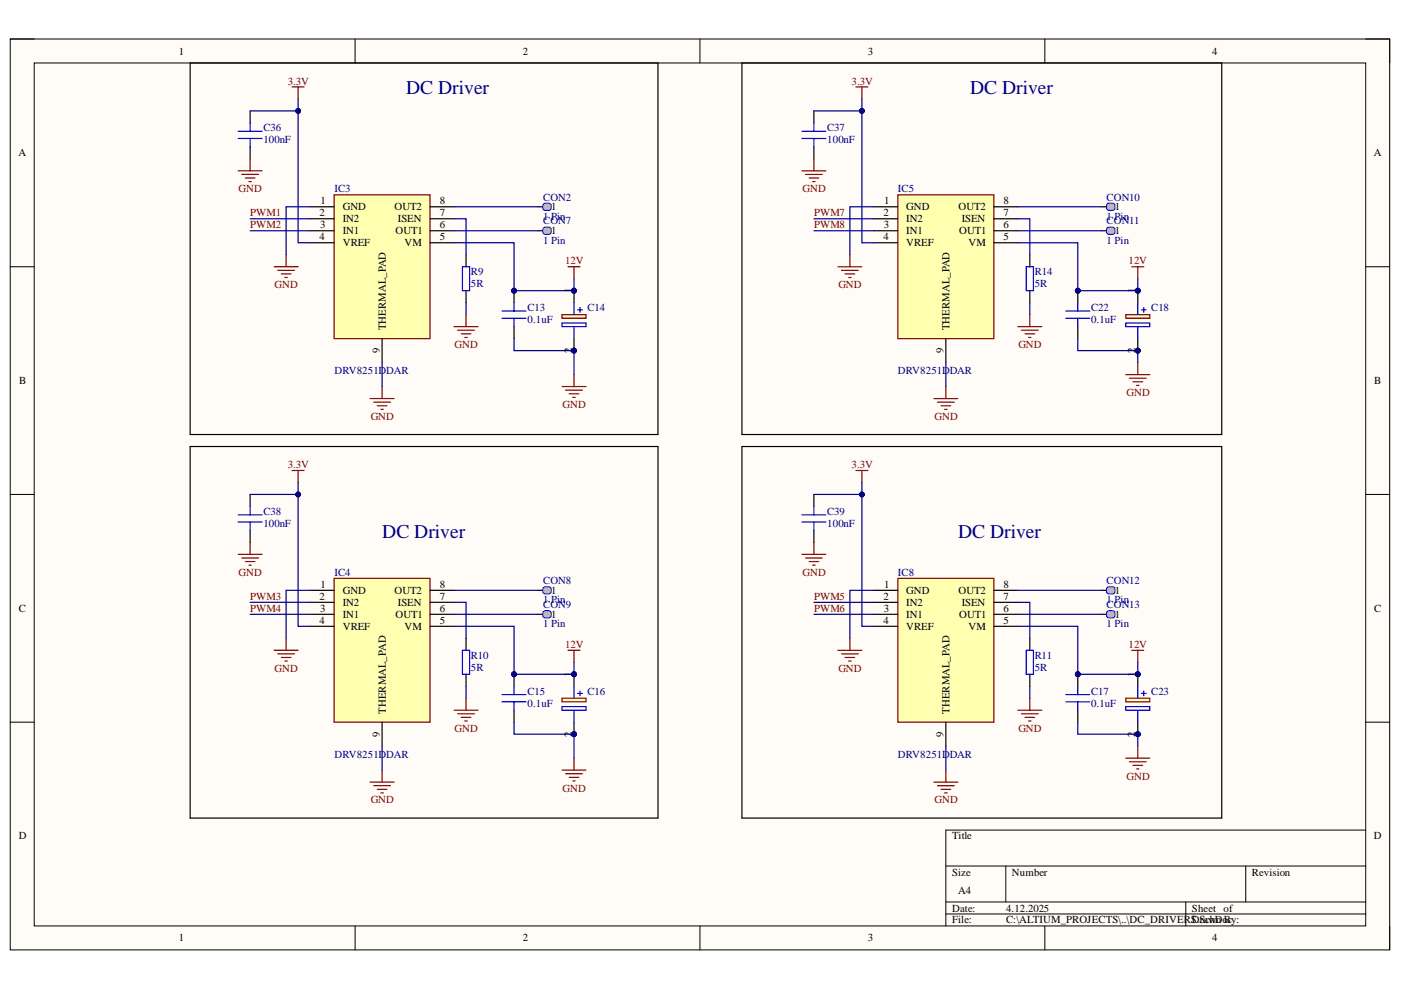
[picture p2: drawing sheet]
<svg xmlns="http://www.w3.org/2000/svg" width="297mm" height="210mm" viewBox="0 0 297 210" stroke-linecap="round" stroke-linejoin="round" font-family="sans-serif">
<defs><g id="words">
<g font-size="4.1" fill="#000080">
<text x="86.1" y="20">DC Driver</text>
<text x="205.7" y="20">DC Driver</text>
<text x="81.1" y="114">DC Driver</text>
<text x="203.1" y="114">DC Driver</text>
</g>
<g font-size="2.3">
<text x="37.9" y="11.6">1</text>
<text x="110.8" y="11.6">2</text>
<text x="184" y="11.6">3</text>
<text x="257" y="11.6">4</text>
<text x="3.9" y="33.1">A</text>
<text x="291.3" y="33.1">A</text>
<text x="67.8" y="45.8">2</text>
<text x="67.9" y="43.3">1</text>
<text x="72.7" y="44.6">GND</text>
<text x="72.7" y="47.1">IN2</text>
<text x="83.7" y="44.6">OUT2</text>
<text x="84.4" y="47.1">ISEN</text>
<text x="93.2" y="43.3">8</text>
<text x="93.2" y="45.8">7</text>
<text x="116.8" y="44.6">1</text>
<text x="187.3" y="45.8">2</text>
<text x="187.5" y="43.3">1</text>
<text x="192.1" y="44.6">GND</text>
<text x="192.1" y="47.1">IN2</text>
<text x="203.2" y="44.6">OUT2</text>
<text x="203.9" y="47.1">ISEN</text>
<text x="212.8" y="43.3">8</text>
<text x="212.8" y="45.8">7</text>
<text x="236.4" y="44.6">1</text>
<text x="67.8" y="51">4</text>
<text x="67.9" y="48.4">3</text>
<text x="72.7" y="49.7">IN1</text>
<text x="72.7" y="52.2">VREF</text>
<text x="83.8" y="49.7">OUT1</text>
<text x="85.8" y="52.2">VM</text>
<text x="93.2" y="48.4">6</text>
<text x="93.2" y="51">5</text>
<text x="116.8" y="49.7">1</text>
<text x="187.3" y="51">4</text>
<text x="187.4" y="48.4">3</text>
<text x="192.1" y="49.7">IN1</text>
<text x="192.1" y="52.2">VREF</text>
<text x="203.4" y="49.7">OUT1</text>
<text x="205.3" y="52.2">VM</text>
<text x="212.8" y="48.4">6</text>
<text x="212.8" y="51">5</text>
<text x="236.4" y="49.7">1</text>
<text x="121.2" y="62.1" transform="rotate(-90 121.2 62.1)">1</text>
<text x="240.7" y="62.1" transform="rotate(-90 240.7 62.1)">1</text>
<text x="81.8" y="70" transform="rotate(-90 81.8 70)">THERMAL_PAD</text>
<text x="201.3" y="70" transform="rotate(-90 201.3 70)">THERMAL_PAD</text>
<text x="80.5" y="74.9" transform="rotate(-90 80.5 74.9)">9</text>
<text x="121.2" y="74.9" transform="rotate(-90 121.2 74.9)">2</text>
<text x="200" y="74.9" transform="rotate(-90 200 74.9)">9</text>
<text x="240.7" y="74.9" transform="rotate(-90 240.7 74.9)">2</text>
<text x="4.1" y="81.4">B</text>
<text x="291.4" y="81.4">B</text>
<text x="67.9" y="124.6">1</text>
<text x="72.7" y="125.9">GND</text>
<text x="83.7" y="125.9">OUT2</text>
<text x="93.2" y="124.6">8</text>
<text x="116.8" y="125.9">1</text>
<text x="187.5" y="124.6">1</text>
<text x="192.1" y="125.9">GND</text>
<text x="203.2" y="125.9">OUT2</text>
<text x="212.8" y="124.6">8</text>
<text x="236.4" y="125.9">1</text>
<text x="4" y="129.7">C</text>
<text x="67.8" y="127.2">2</text>
<text x="67.9" y="129.7">3</text>
<text x="72.7" y="128.4">IN2</text>
<text x="72.7" y="131">IN1</text>
<text x="83.8" y="131">OUT1</text>
<text x="84.4" y="128.4">ISEN</text>
<text x="93.2" y="127.2">7</text>
<text x="93.2" y="129.7">6</text>
<text x="116.8" y="131">1</text>
<text x="187.3" y="127.2">2</text>
<text x="187.4" y="129.7">3</text>
<text x="192.1" y="128.4">IN2</text>
<text x="192.1" y="131">IN1</text>
<text x="203.4" y="131">OUT1</text>
<text x="203.9" y="128.4">ISEN</text>
<text x="212.8" y="127.2">7</text>
<text x="212.8" y="129.7">6</text>
<text x="236.4" y="131">1</text>
<text x="291.4" y="129.7">C</text>
<text x="67.8" y="132.2">4</text>
<text x="72.7" y="133.5">VREF</text>
<text x="85.8" y="133.5">VM</text>
<text x="93.2" y="132.2">5</text>
<text x="187.3" y="132.2">4</text>
<text x="192.1" y="133.5">VREF</text>
<text x="205.3" y="133.5">VM</text>
<text x="212.8" y="132.2">5</text>
<text x="121.2" y="143.5" transform="rotate(-90 121.2 143.5)">1</text>
<text x="240.7" y="143.5" transform="rotate(-90 240.7 143.5)">1</text>
<text x="81.8" y="151.3" transform="rotate(-90 81.8 151.3)">THERMAL_PAD</text>
<text x="201.3" y="151.3" transform="rotate(-90 201.3 151.3)">THERMAL_PAD</text>
<text x="80.5" y="156.2" transform="rotate(-90 80.5 156.2)">9</text>
<text x="121.2" y="156.2" transform="rotate(-90 121.2 156.2)">2</text>
<text x="200" y="156.2" transform="rotate(-90 200 156.2)">9</text>
<text x="240.7" y="156.2" transform="rotate(-90 240.7 156.2)">2</text>
<text x="4" y="178">D</text>
<text x="201.9" y="178">Title</text>
<text x="291.3" y="178">D</text>
<text x="201.9" y="185.7">Size</text>
<text x="214.6" y="185.7">Number</text>
<text x="265.4" y="185.7">Revision</text>
<text x="203.1" y="189.5">A4</text>
<text x="201.9" y="193.3">Date:</text>
<text x="201.9" y="195.8">File:</text>
<text x="213.3" y="193.3">4.12.2025</text>
<text x="213.3" y="195.8">C:\ALTIUM_PROJECTS\..\DC_DRIVERS.SchDoc</text>
<text x="252.7" y="193.3">Sheet of</text>
<text x="252.7" y="195.8">Drawn By:</text>
<text x="37.9" y="199.6">1</text>
<text x="110.8" y="199.6">2</text>
<text x="184" y="199.6">3</text>
<text x="257" y="199.6">4</text>
</g>
<g font-size="2.3" fill="#800000">
<text x="61" y="17.9">3.3V</text>
<text x="180.6" y="17.9">3.3V</text>
<text x="50.6" y="40.7">GND</text>
<text x="170.1" y="40.7">GND</text>
<text x="53" y="45.8">PWM1</text>
<text x="172.6" y="45.8">PWM7</text>
<text x="53" y="48.4">PWM2</text>
<text x="172.6" y="48.4">PWM8</text>
<text x="119.8" y="56">12V</text>
<text x="239.3" y="56">12V</text>
<text x="58.2" y="61.1">GND</text>
<text x="177.8" y="61.1">GND</text>
<text x="96.4" y="73.8">GND</text>
<text x="215.9" y="73.8">GND</text>
<text x="238.8" y="83.9">GND</text>
<text x="78.6" y="89">GND</text>
<text x="119.3" y="86.5">GND</text>
<text x="198.1" y="89">GND</text>
<text x="61" y="99.3">3.3V</text>
<text x="180.6" y="99.3">3.3V</text>
<text x="50.6" y="122.1">GND</text>
<text x="170.1" y="122.1">GND</text>
<text x="53" y="127.2">PWM3</text>
<text x="53" y="129.7">PWM4</text>
<text x="172.6" y="127.2">PWM5</text>
<text x="172.6" y="129.7">PWM6</text>
<text x="119.8" y="137.4">12V</text>
<text x="239.3" y="137.4">12V</text>
<text x="58.2" y="142.5">GND</text>
<text x="177.8" y="142.5">GND</text>
<text x="96.4" y="155.1">GND</text>
<text x="215.9" y="155.1">GND</text>
<text x="119.3" y="167.8">GND</text>
<text x="238.8" y="165.3">GND</text>
<text x="78.6" y="170.4">GND</text>
<text x="198.1" y="170.4">GND</text>
</g>
<g font-size="2.3" fill="#000080">
<text x="55.8" y="27.8">C36</text>
<text x="175.4" y="27.8">C37</text>
<text x="55.8" y="30.3">100nF</text>
<text x="175.4" y="30.3">100nF</text>
<text x="70.9" y="40.7">IC3</text>
<text x="190.4" y="40.7">IC5</text>
<text x="115.1" y="42.5">CON2</text>
<text x="115.1" y="46.6">1 Pin</text>
<text x="115.1" y="47.6">CON7</text>
<text x="234.6" y="42.5">CON10</text>
<text x="234.6" y="46.6">1 Pin</text>
<text x="234.6" y="47.6">CON11</text>
<text x="115.1" y="51.7">1 Pin</text>
<text x="234.6" y="51.7">1 Pin</text>
<text x="99.8" y="58.3">R9</text>
<text x="219.4" y="58.3">R14</text>
<text x="99.8" y="60.9">5R</text>
<text x="111.8" y="65.9">C13</text>
<text x="124.5" y="65.9">C14</text>
<text x="219.4" y="60.9">5R</text>
<text x="231.3" y="65.9">C22</text>
<text x="244.1" y="65.9">C18</text>
<text x="111.8" y="68.5">0.1uF</text>
<text x="231.3" y="68.5">0.1uF</text>
<text x="70.9" y="79.4">DRV8251DDAR</text>
<text x="190.4" y="79.4">DRV8251DDAR</text>
<text x="55.8" y="109.1">C38</text>
<text x="55.8" y="111.7">100nF</text>
<text x="175.4" y="109.1">C39</text>
<text x="175.4" y="111.7">100nF</text>
<text x="70.9" y="122.1">IC4</text>
<text x="115.1" y="123.9">CON8</text>
<text x="190.4" y="122.1">IC8</text>
<text x="234.6" y="123.9">CON12</text>
<text x="115.1" y="127.9">1 Pin</text>
<text x="115.1" y="128.9">CON9</text>
<text x="234.6" y="127.9">1 Pin</text>
<text x="234.6" y="128.9">CON13</text>
<text x="115.1" y="133">1 Pin</text>
<text x="234.6" y="133">1 Pin</text>
<text x="99.8" y="139.7">R10</text>
<text x="99.8" y="142.2">5R</text>
<text x="219.4" y="139.7">R11</text>
<text x="219.4" y="142.2">5R</text>
<text x="111.8" y="147.3">C15</text>
<text x="111.8" y="149.8">0.1uF</text>
<text x="124.5" y="147.3">C16</text>
<text x="231.3" y="147.3">C17</text>
<text x="231.3" y="149.8">0.1uF</text>
<text x="244.1" y="147.3">C23</text>
<text x="70.9" y="160.7">DRV8251DDAR</text>
<text x="190.4" y="160.7">DRV8251DDAR</text>
</g>
</g></defs>
<path d="M2.2 8.3h292.4v193.1h-292.4z" fill-rule="evenodd" fill="#fffcf8"/>
<path d="M2.2 8.3h292.4v193.1h-292.4z" fill="none" stroke="#000" stroke-width=".21"/>
<path d="M7.3 13.4h282.3v182.9h-282.3z" fill-rule="evenodd" fill="#fffcf8"/>
<g fill="none" stroke="#000" stroke-width=".21">
<path d="M2.2 8.3h5.1M7.3 13.4h282.3v182.9h-282.3zM75.3 8.3v5M148.4 8.3v5M221.5 8.3v5.1M289.6 8.3h5v5.1M2.2 56.6h5.1M289.6 56.6h5M2.2 104.8h5.1M289.6 104.8h5M2.2 153.1h5.1M289.6 153.1h5"/>
<path d="M289.6 176h-89.1v20.3M75.3 196.3v5.1M148.4 196.3v5.1M200.5 183.6h89.1M200.5 191.2h89.1M200.5 193.8h89.1M213.3 183.6v7.6M221.5 196.3v5.1M251.4 191.2v5.1M264.1 183.6v7.6M294.6 196.3v5.1"/>
</g>
<path d="M98.8 135.3v2.6M98.8 143v2.5" fill="none" stroke="#000" stroke-width=".25"/>
<path d="M98 137.9h1.6v5.1h-1.6z" fill="none" stroke="#00f" stroke-width=".25"/>
<g fill="none" stroke="#800000" stroke-width=".25">
<path d="M61.9 99.8h2.6M63.2 99.8v2.5M58.1 137.9h5.1M58.9 138.6h3.5M59.6 139.4h2.1M60.7 135.3v2.6M60.4 140.2h.5M96.3 150.6h5.1M97 151.3h3.6M97.8 152.1h2M98.6 152.9h.5M98.8 148v2.6"/>
<path d="M78.5 165.8h5M79.2 166.6h3.6M80 167.4h2M80.8 168.1h.5M81 163.3v2.5"/>
</g>
<circle cx="109" cy="143" r=".51" fill="#000080"/>
<circle cx="109" cy="143" r=".51" fill="none" stroke="#000080" stroke-width=".21"/>
<path d="M109 143v2.5" fill="none" stroke="#000" stroke-width=".25"/>
<circle cx="109" cy="143" r=".51" fill="#000080"/>
<circle cx="109" cy="143" r=".51" fill="none" stroke="#000080" stroke-width=".21"/>
<path d="M98.8 54v2.6M98.8 61.6v2.6M109 150.6v2.5" fill="none" stroke="#000" stroke-width=".25"/>
<path d="M98 56.6h1.6v5h-1.6zM106.4 148.8h5.1M106.4 147.3h5.1M109 145.5v1.8M109 148.8v1.8" fill="none" stroke="#00f" stroke-width=".25"/>
<g fill="none" stroke="#800000" stroke-width=".25">
<path d="M61.9 18.4h2.6M63.2 18.4v2.6M58.1 56.6h5.1M58.9 57.3h3.5M59.6 58.1h2.1M60.4 58.8h.5M60.7 54v2.6M96.3 69.3h5.1M97 70h3.6M97.8 70.8h2M98.6 71.5h.5M98.8 66.7v2.6"/>
<path d="M78.5 84.5h5M79.2 85.3h3.6M80 86h2M80.8 86.8h.5M81 82v2.5M120.4 137.9h2.6M121.7 137.9v2.5M119.2 163.3h5M119.9 164h3.6M120.7 164.8h2M121.4 165.6h.6M121.7 160.7v2.6"/>
</g>
<circle cx="109" cy="61.6" r=".51" fill="#000080"/>
<circle cx="109" cy="61.6" r=".51" fill="none" stroke="#000080" stroke-width=".21"/>
<path d="M109 61.6v2.6" fill="none" stroke="#000" stroke-width=".25"/>
<circle cx="109" cy="61.6" r=".51" fill="#000080"/>
<circle cx="109" cy="61.6" r=".51" fill="none" stroke="#000080" stroke-width=".21"/>
<path d="M109 69.3v2.5M218.3 135.3v2.6M218.3 143v2.5" fill="none" stroke="#000" stroke-width=".25"/>
<path d="M106.4 67.5h5.1M106.4 66h5.1M109 64.2v1.8M109 67.5v1.8M217.6 137.9h1.5v5.1h-1.5z" fill="none" stroke="#00f" stroke-width=".25"/>
<g fill="none" stroke="#800000" stroke-width=".25">
<path d="M120.4 56.6h2.6M121.7 56.6v2.5M121.7 79.4v2.6M119.2 82h5M119.9 82.7h3.6M120.7 83.5h2M121.4 84.3h.6M181.5 99.8h2.5M182.7 99.8v2.5M177.7 137.9h5M178.4 138.6h3.6M179.2 139.4h2"/>
<path d="M180.2 135.3v2.6M179.9 140.2h.5M215.8 150.6h5.1M216.6 151.3h3.5M217.3 152.1h2.1M218.1 152.9h.5M218.3 148v2.6M198 165.8h5.1M198.8 166.6h3.5M199.5 167.4h2.1M200.3 168.1h.5M200.5 163.3v2.5"/>
</g>
<circle cx="228.5" cy="143" r=".51" fill="#000080"/>
<circle cx="228.5" cy="143" r=".51" fill="none" stroke="#000080" stroke-width=".21"/>
<path d="M228.5 143v2.5" fill="none" stroke="#000" stroke-width=".25"/>
<circle cx="228.5" cy="143" r=".51" fill="#000080"/>
<circle cx="228.5" cy="143" r=".51" fill="none" stroke="#000080" stroke-width=".21"/>
<path d="M218.3 54v2.6M218.3 61.6v2.6M228.5 150.6v2.5" fill="none" stroke="#000" stroke-width=".25"/>
<path d="M217.6 56.6h1.5v5h-1.5zM226 148.8h5.1M226 147.3h5.1M228.5 145.5v1.8M228.5 148.8v1.8" fill="none" stroke="#00f" stroke-width=".25"/>
<g fill="none" stroke="#800000" stroke-width=".25">
<path d="M181.5 18.4h2.5M182.7 18.4v2.6M177.7 56.6h5M178.4 57.3h3.6M179.2 58.1h2M179.9 58.8h.5M180.2 54v2.6M215.8 69.3h5.1M216.6 70h3.5M217.3 70.8h2.1M218.1 71.5h.5M218.3 66.7v2.6"/>
<path d="M198 84.5h5.1M198.8 85.3h3.5M199.5 86h2.1M200.3 86.8h.5M200.5 82v2.5M240 137.9h2.5M241.2 137.9v2.5M241.2 158.2v2.5M238.7 160.7h5.1M239.4 161.5h3.6M240.2 162.3h2M241 163h.5"/>
</g>
<circle cx="228.5" cy="61.6" r=".51" fill="#000080"/>
<circle cx="228.5" cy="61.6" r=".51" fill="none" stroke="#000080" stroke-width=".21"/>
<path d="M228.5 61.6v2.6" fill="none" stroke="#000" stroke-width=".25"/>
<circle cx="228.5" cy="61.6" r=".51" fill="#000080"/>
<circle cx="228.5" cy="61.6" r=".51" fill="none" stroke="#000080" stroke-width=".21"/>
<path d="M228.5 69.3v2.5" fill="none" stroke="#000" stroke-width=".25"/>
<path d="M226 67.5h5.1M226 66h5.1M228.5 64.2v1.8M228.5 67.5v1.8" fill="none" stroke="#00f" stroke-width=".25"/>
<path d="M240 56.6h2.5M241.2 56.6v2.5M238.7 79.4h5.1M241.2 76.9v2.5M239.4 80.2h3.6M240.2 80.9h2M241 81.7h.5" fill="none" stroke="#800000" stroke-width=".25"/>
<path d="M70.8 41.3h20.4v30.5h-20.4z" fill-rule="evenodd" fill="#ffffb0"/>
<path d="M70.8 41.3h20.4v30.5h-20.4z" fill="none" stroke="#800000" stroke-width=".25"/>
<path d="M65.7 43.8h5.1M65.7 46.4h5.1M65.7 48.9h5.1M65.7 51.5h5.1M91.2 43.8h5.1M91.2 46.4h5.1M91.2 48.9h5.1M91.2 51.5h5.1M81 71.8v5.1" fill="none" stroke="#000" stroke-width=".25"/>
<path d="M70.8 122.6h20.4v30.5h-20.4z" fill-rule="evenodd" fill="#ffffb0"/>
<path d="M70.8 122.6h20.4v30.5h-20.4z" fill="none" stroke="#800000" stroke-width=".25"/>
<path d="M65.7 125.2h5.1M65.7 127.7h5.1M65.7 130.2h5.1M65.7 132.8h5.1M91.2 125.2h5.1M91.2 127.7h5.1M91.2 130.2h5.1M91.2 132.8h5.1M81 153.1v5.1" fill="none" stroke="#000" stroke-width=".25"/>
<path d="M190.4 122.6h20.3v30.5h-20.3z" fill-rule="evenodd" fill="#ffffb0"/>
<path d="M190.4 122.6h20.3v30.5h-20.3z" fill="none" stroke="#800000" stroke-width=".25"/>
<path d="M185.3 125.2h5.1M185.3 127.7h5.1M185.3 130.2h5.1M185.3 132.8h5.1M210.7 125.2h5.1M210.7 127.7h5.1M210.7 130.2h5.1M210.7 132.8h5.1M200.5 153.1v5.1" fill="none" stroke="#000" stroke-width=".25"/>
<path d="M190.4 41.3h20.3v30.5h-20.3z" fill-rule="evenodd" fill="#ffffb0"/>
<path d="M190.4 41.3h20.3v30.5h-20.3z" fill="none" stroke="#800000" stroke-width=".25"/>
<path d="M114.1 43.8h1M185.3 43.8h5.1M185.3 46.4h5.1M185.3 48.9h5.1M185.3 51.5h5.1M210.7 43.8h5.1M210.7 46.4h5.1M210.7 48.9h5.1M210.7 51.5h5.1M200.5 71.8v5.1" fill="none" stroke="#000" stroke-width=".25"/>
<path d="M115.2 43.3a1.34 1.34 0 0 1 1.4-.2 .98 .98 0 0 1 0 1.4 1.34 1.34 0 0 1-1.4-.1z" fill="#c0c0c0"/>
<path d="M115.2 43.3a1.34 1.34 0 0 1 1.4-.2 .98 .98 0 0 1 0 1.4 1.34 1.34 0 0 1-1.4-.1z" fill="none" stroke="#00f" stroke-width=".21"/>
<path d="M114.1 48.9h1" fill="none" stroke="#000" stroke-width=".25"/>
<path d="M115.2 48.4l.4-.2h1a.99 .99 0 0 1 0 1.4 1.34 1.34 0 0 1-1.4-.2z" fill="#c0c0c0"/>
<path d="M115.2 48.4l.4-.2h1a.99 .99 0 0 1 0 1.4 1.34 1.34 0 0 1-1.4-.2z" fill="none" stroke="#00f" stroke-width=".21"/>
<path d="M114.1 125.2h1" fill="none" stroke="#000" stroke-width=".25"/>
<path d="M115.2 124.7a1.34 1.34 0 0 1 1.4-.2 .98 .98 0 0 1 0 1.4 1.34 1.34 0 0 1-1.4-.2z" fill="#c0c0c0"/>
<path d="M115.2 124.7a1.34 1.34 0 0 1 1.4-.2 .98 .98 0 0 1 0 1.4 1.34 1.34 0 0 1-1.4-.2z" fill="none" stroke="#00f" stroke-width=".21"/>
<path d="M114.1 130.2h1" fill="none" stroke="#000" stroke-width=".25"/>
<path d="M115.2 129.7a1.34 1.34 0 0 1 1.4-.1 .98 .98 0 0 1 0 1.3 1.34 1.34 0 0 1-1.4-.1z" fill="#c0c0c0"/>
<path d="M115.2 129.7a1.34 1.34 0 0 1 1.4-.1 .98 .98 0 0 1 0 1.3 1.34 1.34 0 0 1-1.4-.1z" fill="none" stroke="#00f" stroke-width=".21"/>
<path d="M233.6 125.2h1" fill="none" stroke="#000" stroke-width=".25"/>
<path d="M234.7 124.7a1.35 1.35 0 0 1 1.5-.2 .98 .98 0 0 1 0 1.4 1.35 1.35 0 0 1-1.5-.2z" fill="#c0c0c0"/>
<path d="M234.7 124.7a1.35 1.35 0 0 1 1.5-.2 .98 .98 0 0 1 0 1.4 1.35 1.35 0 0 1-1.5-.2z" fill="none" stroke="#00f" stroke-width=".21"/>
<path d="M233.6 130.2h1" fill="none" stroke="#000" stroke-width=".25"/>
<path d="M234.7 129.7a1.35 1.35 0 0 1 1.5-.1 .98 .98 0 0 1 0 1.3 1.35 1.35 0 0 1-1.5-.1z" fill="#c0c0c0"/>
<path d="M234.7 129.7a1.35 1.35 0 0 1 1.5-.1 .98 .98 0 0 1 0 1.3 1.35 1.35 0 0 1-1.5-.1z" fill="none" stroke="#00f" stroke-width=".21"/>
<path d="M233.6 43.8h1" fill="none" stroke="#000" stroke-width=".25"/>
<path d="M234.7 43.3a1.35 1.35 0 0 1 1.5-.2 .98 .98 0 0 1 0 1.4 1.35 1.35 0 0 1-1.5-.1z" fill="#c0c0c0"/>
<path d="M234.7 43.3a1.35 1.35 0 0 1 1.5-.2 .98 .98 0 0 1 0 1.4 1.35 1.35 0 0 1-1.5-.1z" fill="none" stroke="#00f" stroke-width=".21"/>
<path d="M233.6 48.9h1" fill="none" stroke="#000" stroke-width=".25"/>
<path d="M234.7 48.4a1.35 1.35 0 0 1 1.5-.2 .98 .98 0 0 1 0 1.4 1.35 1.35 0 0 1-1.5-.2z" fill="#c0c0c0"/>
<path d="M234.7 48.4a1.35 1.35 0 0 1 1.5-.2 .98 .98 0 0 1 0 1.4 1.35 1.35 0 0 1-1.5-.2z" fill="none" stroke="#00f" stroke-width=".21"/>
<circle cx="121.7" cy="143" r=".51" fill="#000080"/>
<circle cx="121.7" cy="143" r=".51" fill="none" stroke="#000080" stroke-width=".21"/>
<circle cx="121.7" cy="155.7" r=".51" fill="#000080"/>
<circle cx="121.7" cy="155.7" r=".51" fill="none" stroke="#000080" stroke-width=".21"/>
<path d="M119.2 148h5v.8h-5z" fill-rule="evenodd" fill="#ffffb0"/>
<path d="M119.2 148h5v.8h-5z" fill="none" stroke="#800000" stroke-width=".25"/>
<path d="M121.7 143v2.5" fill="none" stroke="#000" stroke-width=".25"/>
<circle cx="121.7" cy="143" r=".51" fill="#000080"/>
<circle cx="121.7" cy="143" r=".51" fill="none" stroke="#000080" stroke-width=".21"/>
<path d="M121.7 153.1v2.6" fill="none" stroke="#000" stroke-width=".25"/>
<circle cx="121.7" cy="155.7" r=".51" fill="#000080"/>
<circle cx="121.7" cy="155.7" r=".51" fill="none" stroke="#000080" stroke-width=".21"/>
<path d="M119.2 149.8h5v.8h-5zM121.7 145.5v2.5M121.7 150.6v2.5M122.5 147h1M123 146.5v1" fill="none" stroke="#00f" stroke-width=".25"/>
<circle cx="121.7" cy="61.6" r=".51" fill="#000080"/>
<circle cx="121.7" cy="61.6" r=".51" fill="none" stroke="#000080" stroke-width=".21"/>
<circle cx="121.7" cy="74.3" r=".51" fill="#000080"/>
<circle cx="121.7" cy="74.3" r=".51" fill="none" stroke="#000080" stroke-width=".21"/>
<path d="M119.2 66.7h5v.8h-5z" fill-rule="evenodd" fill="#ffffb0"/>
<path d="M119.2 66.7h5v.8h-5z" fill="none" stroke="#800000" stroke-width=".25"/>
<path d="M121.7 61.6v2.6" fill="none" stroke="#000" stroke-width=".25"/>
<circle cx="121.7" cy="61.6" r=".51" fill="#000080"/>
<circle cx="121.7" cy="61.6" r=".51" fill="none" stroke="#000080" stroke-width=".21"/>
<path d="M121.7 71.8v2.5" fill="none" stroke="#000" stroke-width=".25"/>
<circle cx="121.7" cy="74.3" r=".51" fill="#000080"/>
<circle cx="121.7" cy="74.3" r=".51" fill="none" stroke="#000080" stroke-width=".21"/>
<path d="M119.2 68.5h5v.8h-5zM121.7 64.2v2.5M121.7 69.3v2.5M122.5 65.7h1M123 65.2v1" fill="none" stroke="#00f" stroke-width=".25"/>
<circle cx="241.2" cy="143" r=".51" fill="#000080"/>
<circle cx="241.2" cy="143" r=".51" fill="none" stroke="#000080" stroke-width=".21"/>
<circle cx="241.2" cy="155.7" r=".51" fill="#000080"/>
<circle cx="241.2" cy="155.7" r=".51" fill="none" stroke="#000080" stroke-width=".21"/>
<path d="M238.7 148h5.1v.8h-5.1z" fill-rule="evenodd" fill="#ffffb0"/>
<path d="M238.7 148h5.1v.8h-5.1z" fill="none" stroke="#800000" stroke-width=".25"/>
<path d="M241.2 143v2.5" fill="none" stroke="#000" stroke-width=".25"/>
<circle cx="241.2" cy="143" r=".51" fill="#000080"/>
<circle cx="241.2" cy="143" r=".51" fill="none" stroke="#000080" stroke-width=".21"/>
<path d="M241.2 153.1v2.6" fill="none" stroke="#000" stroke-width=".25"/>
<circle cx="241.2" cy="155.7" r=".51" fill="#000080"/>
<circle cx="241.2" cy="155.7" r=".51" fill="none" stroke="#000080" stroke-width=".21"/>
<path d="M238.7 149.8h5.1v.8h-5.1zM241.2 145.5v2.5M241.2 150.6v2.5M242 147h1M242.5 146.5v1" fill="none" stroke="#00f" stroke-width=".25"/>
<circle cx="241.2" cy="61.6" r=".51" fill="#000080"/>
<circle cx="241.2" cy="61.6" r=".51" fill="none" stroke="#000080" stroke-width=".21"/>
<circle cx="241.2" cy="74.3" r=".51" fill="#000080"/>
<circle cx="241.2" cy="74.3" r=".51" fill="none" stroke="#000080" stroke-width=".21"/>
<path d="M238.7 66.7h5.1v.8h-5.1z" fill-rule="evenodd" fill="#ffffb0"/>
<path d="M238.7 66.7h5.1v.8h-5.1z" fill="none" stroke="#800000" stroke-width=".25"/>
<path d="M241.2 61.6v2.6" fill="none" stroke="#000" stroke-width=".25"/>
<circle cx="241.2" cy="61.6" r=".51" fill="#000080"/>
<circle cx="241.2" cy="61.6" r=".51" fill="none" stroke="#000080" stroke-width=".21"/>
<path d="M241.2 71.8v2.5" fill="none" stroke="#000" stroke-width=".25"/>
<circle cx="241.2" cy="74.3" r=".51" fill="#000080"/>
<circle cx="241.2" cy="74.3" r=".51" fill="none" stroke="#000080" stroke-width=".21"/>
<g fill="none" stroke="#00f" stroke-width=".25">
<path d="M50.5 29.4h5.1M50.5 27.8h5.1M53 26.1v1.7M53 29.4v1.7M170 29.4h5.1M170 27.8h5.1M172.6 26.1v1.7M172.6 29.4v1.7M238.7 68.5h5.1v.8h-5.1zM241.2 64.2v2.5M241.2 69.3v2.5M242 65.7h1"/>
<path d="M242.5 65.2v1M50.5 110.7h5.1M50.5 109.2h5.1M53 107.4v1.8M53 110.7v1.8M170 110.7h5.1M170 109.2h5.1M172.6 107.4v1.8M172.6 110.7v1.8"/>
</g>
<path d="M40.3 13.3h99.2v78.8h-99.2zM157.3 13.3l101.7 .1v78.7h-101.7zM53 23.5v2.6M53 31.1v2.6M172.6 23.5v2.6M172.6 31.1v2.6M40.3 94.7h99.2v78.8h-99.2zM157.3 94.7h101.7v78.8h-101.7zM53 104.8v2.6M53 112.5v2.5M172.6 104.8v2.6M172.6 112.5v2.5" fill="none" stroke="#000" stroke-width=".25"/>
<g fill="none" stroke="#800000" stroke-width=".25">
<path d="M50.5 36.2h5.1M51.3 37h3.5M52 37.7h2.1M52.8 38.5h.5M53 33.7v2.5M170 36.2h5.1M170.8 37h3.5M171.6 37.7h2M172.3 38.5h.5M172.6 33.7v2.5M50.5 117.5h5.1M51.3 118.3h3.5"/>
<path d="M52 119.1h2.1M52.8 119.8h.5M53 115v2.5M170 117.5h5.1M170.8 118.3h3.5M171.6 119.1h2M172.3 119.8h.5M172.6 115v2.5"/>
</g>
<g fill="none" stroke="#000080" stroke-width=".25">
<path d="M182.7 21v30.5h2.6M53 48.9h12.7M53 46.4h12.7M65.7 43.8h-5v10.2M96.3 46.4h2.5v7.6M96.3 48.9h17.8M96.3 43.8h17.8M172.6 48.9h12.7M172.6 46.4h12.7M185.3 43.8h-5.1v10.2M215.8 48.9h17.8M215.8 43.8h17.8"/>
<path d="M81 76.9v5.1M98.8 64.2v2.5M200.5 76.9v5.1M218.3 64.2v2.5M53 130.2h12.7M53 127.7h12.7M65.7 125.2h-5v10.1M96.3 127.7h2.5v7.6M96.3 130.2h17.8M96.3 125.2h17.8M172.6 130.2h12.7M172.6 127.7h12.7"/>
<path d="M185.3 125.2h-5.1v10.1M215.8 127.7h2.5v7.6M215.8 130.2h17.8M215.8 125.2h17.8M81 158.2v5.1M98.8 145.5v2.5M200.5 158.2v5.1M218.3 145.5v2.5"/>
</g>
<circle cx="182.7" cy="23.5" r=".51" fill="#000080"/>
<circle cx="182.7" cy="23.5" r=".51" fill="none" stroke="#000080" stroke-width=".21"/>
<path d="M215.8 46.4h2.5v7.6M96.3 132.8h12.7v10.2h12.7v-2.6" fill="none" stroke="#000080" stroke-width=".25"/>
<circle cx="109" cy="143" r=".51" fill="#000080"/>
<circle cx="109" cy="143" r=".51" fill="none" stroke="#000080" stroke-width=".21"/>
<circle cx="121.7" cy="143" r=".51" fill="#000080"/>
<circle cx="121.7" cy="143" r=".51" fill="none" stroke="#000080" stroke-width=".21"/>
<path d="M215.8 132.8h12.7v10.2h12.7v-2.6" fill="none" stroke="#000080" stroke-width=".25"/>
<circle cx="228.5" cy="143" r=".51" fill="#000080"/>
<circle cx="228.5" cy="143" r=".51" fill="none" stroke="#000080" stroke-width=".21"/>
<circle cx="241.2" cy="143" r=".51" fill="#000080"/>
<circle cx="241.2" cy="143" r=".51" fill="none" stroke="#000080" stroke-width=".21"/>
<path d="M96.3 51.5h12.7v10.1h12.7v-2.5" fill="none" stroke="#000080" stroke-width=".25"/>
<circle cx="109" cy="61.6" r=".51" fill="#000080"/>
<circle cx="109" cy="61.6" r=".51" fill="none" stroke="#000080" stroke-width=".21"/>
<circle cx="121.7" cy="61.6" r=".51" fill="#000080"/>
<circle cx="121.7" cy="61.6" r=".51" fill="none" stroke="#000080" stroke-width=".21"/>
<path d="M215.8 51.5h12.7v10.1h12.7v-2.5" fill="none" stroke="#000080" stroke-width=".25"/>
<circle cx="228.5" cy="61.6" r=".51" fill="#000080"/>
<circle cx="228.5" cy="61.6" r=".51" fill="none" stroke="#000080" stroke-width=".21"/>
<circle cx="241.2" cy="61.6" r=".51" fill="#000080"/>
<circle cx="241.2" cy="61.6" r=".51" fill="none" stroke="#000080" stroke-width=".21"/>
<path d="M109 71.8v2.5h12.7v5.1" fill="none" stroke="#000080" stroke-width=".25"/>
<circle cx="121.7" cy="74.3" r=".51" fill="#000080"/>
<circle cx="121.7" cy="74.3" r=".51" fill="none" stroke="#000080" stroke-width=".21"/>
<path d="M109 153.1v2.6h12.7v5" fill="none" stroke="#000080" stroke-width=".25"/>
<circle cx="121.7" cy="155.7" r=".51" fill="#000080"/>
<circle cx="121.7" cy="155.7" r=".51" fill="none" stroke="#000080" stroke-width=".21"/>
<path d="M228.5 153.1v2.6h12.7v2.5" fill="none" stroke="#000080" stroke-width=".25"/>
<circle cx="241.2" cy="155.7" r=".51" fill="#000080"/>
<circle cx="241.2" cy="155.7" r=".51" fill="none" stroke="#000080" stroke-width=".21"/>
<path d="M228.5 71.8v2.5h12.7v2.6" fill="none" stroke="#000080" stroke-width=".25"/>
<circle cx="241.2" cy="74.3" r=".51" fill="#000080"/>
<circle cx="241.2" cy="74.3" r=".51" fill="none" stroke="#000080" stroke-width=".21"/>
<path d="M53 23.5h10.2" fill="none" stroke="#000080" stroke-width=".25"/>
<circle cx="63.2" cy="23.5" r=".51" fill="#000080"/>
<circle cx="63.2" cy="23.5" r=".51" fill="none" stroke="#000080" stroke-width=".21"/>
<path d="M172.6 23.5h10.1" fill="none" stroke="#000080" stroke-width=".25"/>
<circle cx="182.7" cy="23.5" r=".51" fill="#000080"/>
<circle cx="182.7" cy="23.5" r=".51" fill="none" stroke="#000080" stroke-width=".21"/>
<path d="M63.2 21v30.5h2.5" fill="none" stroke="#000080" stroke-width=".25"/>
<circle cx="63.2" cy="23.5" r=".51" fill="#000080"/>
<circle cx="63.2" cy="23.5" r=".51" fill="none" stroke="#000080" stroke-width=".21"/>
<path d="M53 104.8h10.2" fill="none" stroke="#000080" stroke-width=".25"/>
<circle cx="63.2" cy="104.8" r=".51" fill="#000080"/>
<circle cx="63.2" cy="104.8" r=".51" fill="none" stroke="#000080" stroke-width=".21"/>
<path d="M63.2 102.3v30.5h2.5" fill="none" stroke="#000080" stroke-width=".25"/>
<circle cx="63.2" cy="104.8" r=".51" fill="#000080"/>
<circle cx="63.2" cy="104.8" r=".51" fill="none" stroke="#000080" stroke-width=".21"/>
<path d="M172.6 104.8h10.1" fill="none" stroke="#000080" stroke-width=".25"/>
<circle cx="182.7" cy="104.8" r=".51" fill="#000080"/>
<circle cx="182.7" cy="104.8" r=".51" fill="none" stroke="#000080" stroke-width=".21"/>
<path d="M182.7 102.3v30.5h2.6" fill="none" stroke="#000080" stroke-width=".25"/>
<circle cx="182.7" cy="104.8" r=".51" fill="#000080"/>
<circle cx="182.7" cy="104.8" r=".51" fill="none" stroke="#000080" stroke-width=".21"/>
<use href="#words"/>
</svg>
